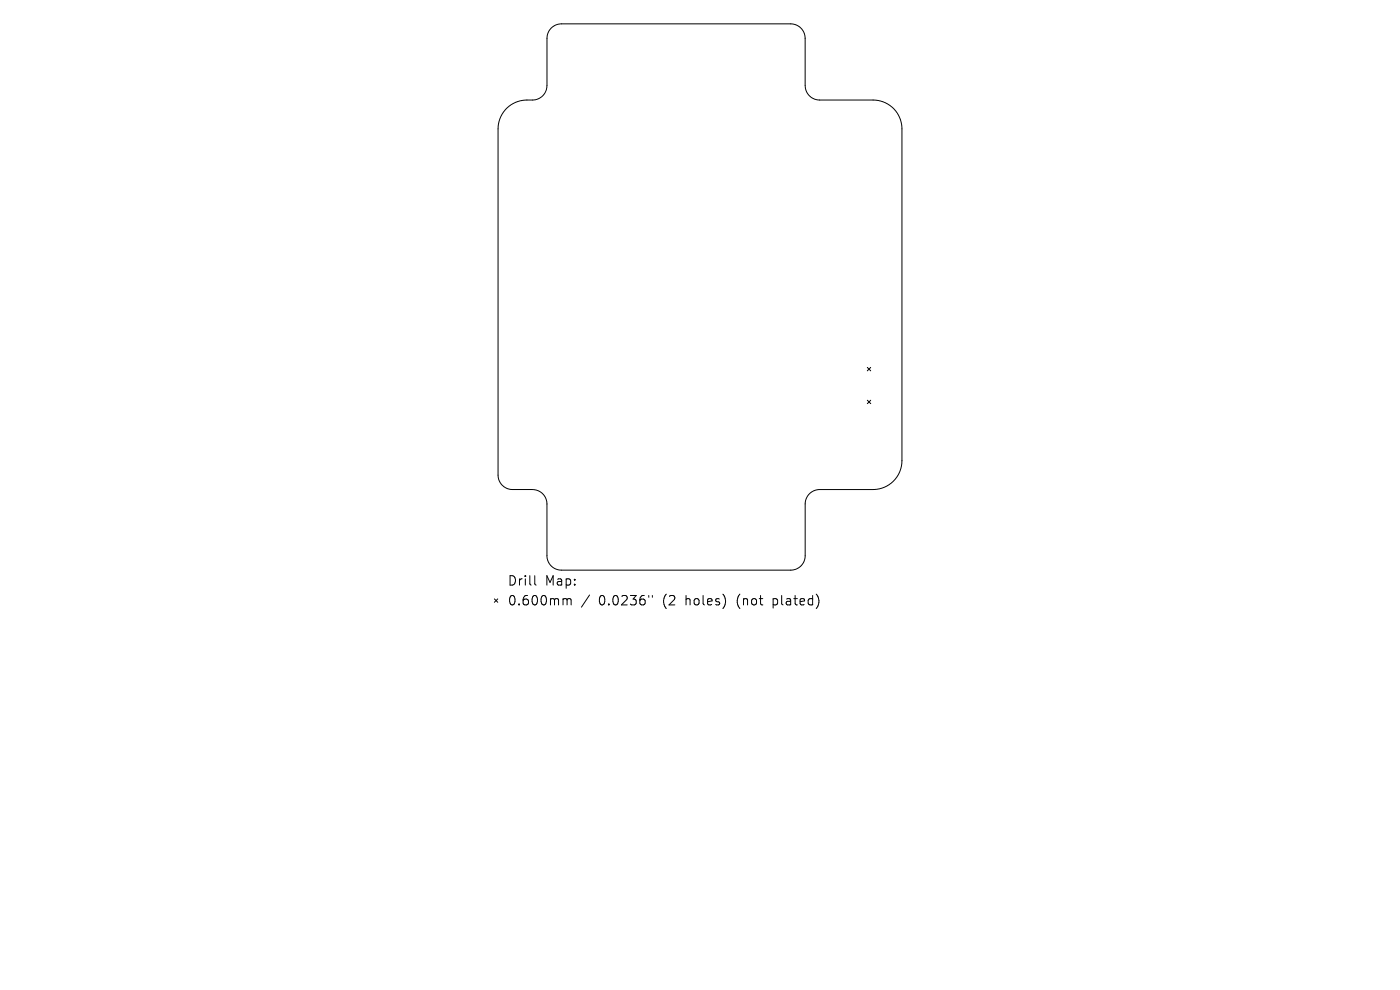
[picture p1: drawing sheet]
<svg xmlns="http://www.w3.org/2000/svg" width="297mm" height="210mm" viewBox="0 0 297 210" stroke-linecap="round" stroke-linejoin="round" font-family="sans-serif">
<defs><g id="words">
<g font-size="2.8">
<text x="107.6" y="124.5">Drill</text>
<text x="115.6" y="124.5">Map:</text>
<text x="107.6" y="128.7">0.600mm</text>
<text x="127" y="128.7">0.0236&quot;</text>
<text x="140.8" y="128.7">(2</text>
<text x="145.7" y="128.7">holes)</text>
<text x="156.8" y="128.7">(not</text>
<text x="164.6" y="128.7">plated)</text>
</g>
</g></defs>
<g fill="none" stroke="#000" stroke-width=".21">
<path d="M116.9 6l.9-.6 1.3-.3h48.6a3.1 3.1 0 0 1 3.1 3v10.1a3.1 3.1 0 0 0 3.1 3h11.3a6.1 6.1 0 0 1 6.1 6.1v70.4a6.1 6.1 0 0 1-6.1 6.2h-11.3a3.1 3.1 0 0 0-3.1 3v11a3.1 3.1 0 0 1-3 3h-48.7a3.1 3.1 0 0 1-3.1-3v-11a3.1 3.1 0 0 0-3-3.1h-4.3a3.1 3.1 0 0 1-3-3v-73.5a6.3 6.3 0 0 1 7.3-6.1 3.1 3.1 0 0 0 3-3l.1-10.5 .2-.7zM184 77.9l.7 .8M184.7 77.9l-.7 .8M184 84.9l.7 .7M184.7 84.9l-.7 .7M104.9 127l.7 .8M105.6 127l-.7 .8M113.4 122.1v1.7l.3 .3M119.7 127l.5 .1 .1 .2M120.3 127.3l.3-.3 .5 .1 .1 1.2M120.3 127.3v1M125.1 126.2l-1.7 2.6"/>
<path d="M137.6 126.3v.4M138.4 126.3v.4"/>
</g>
<use href="#words"/>
</svg>
